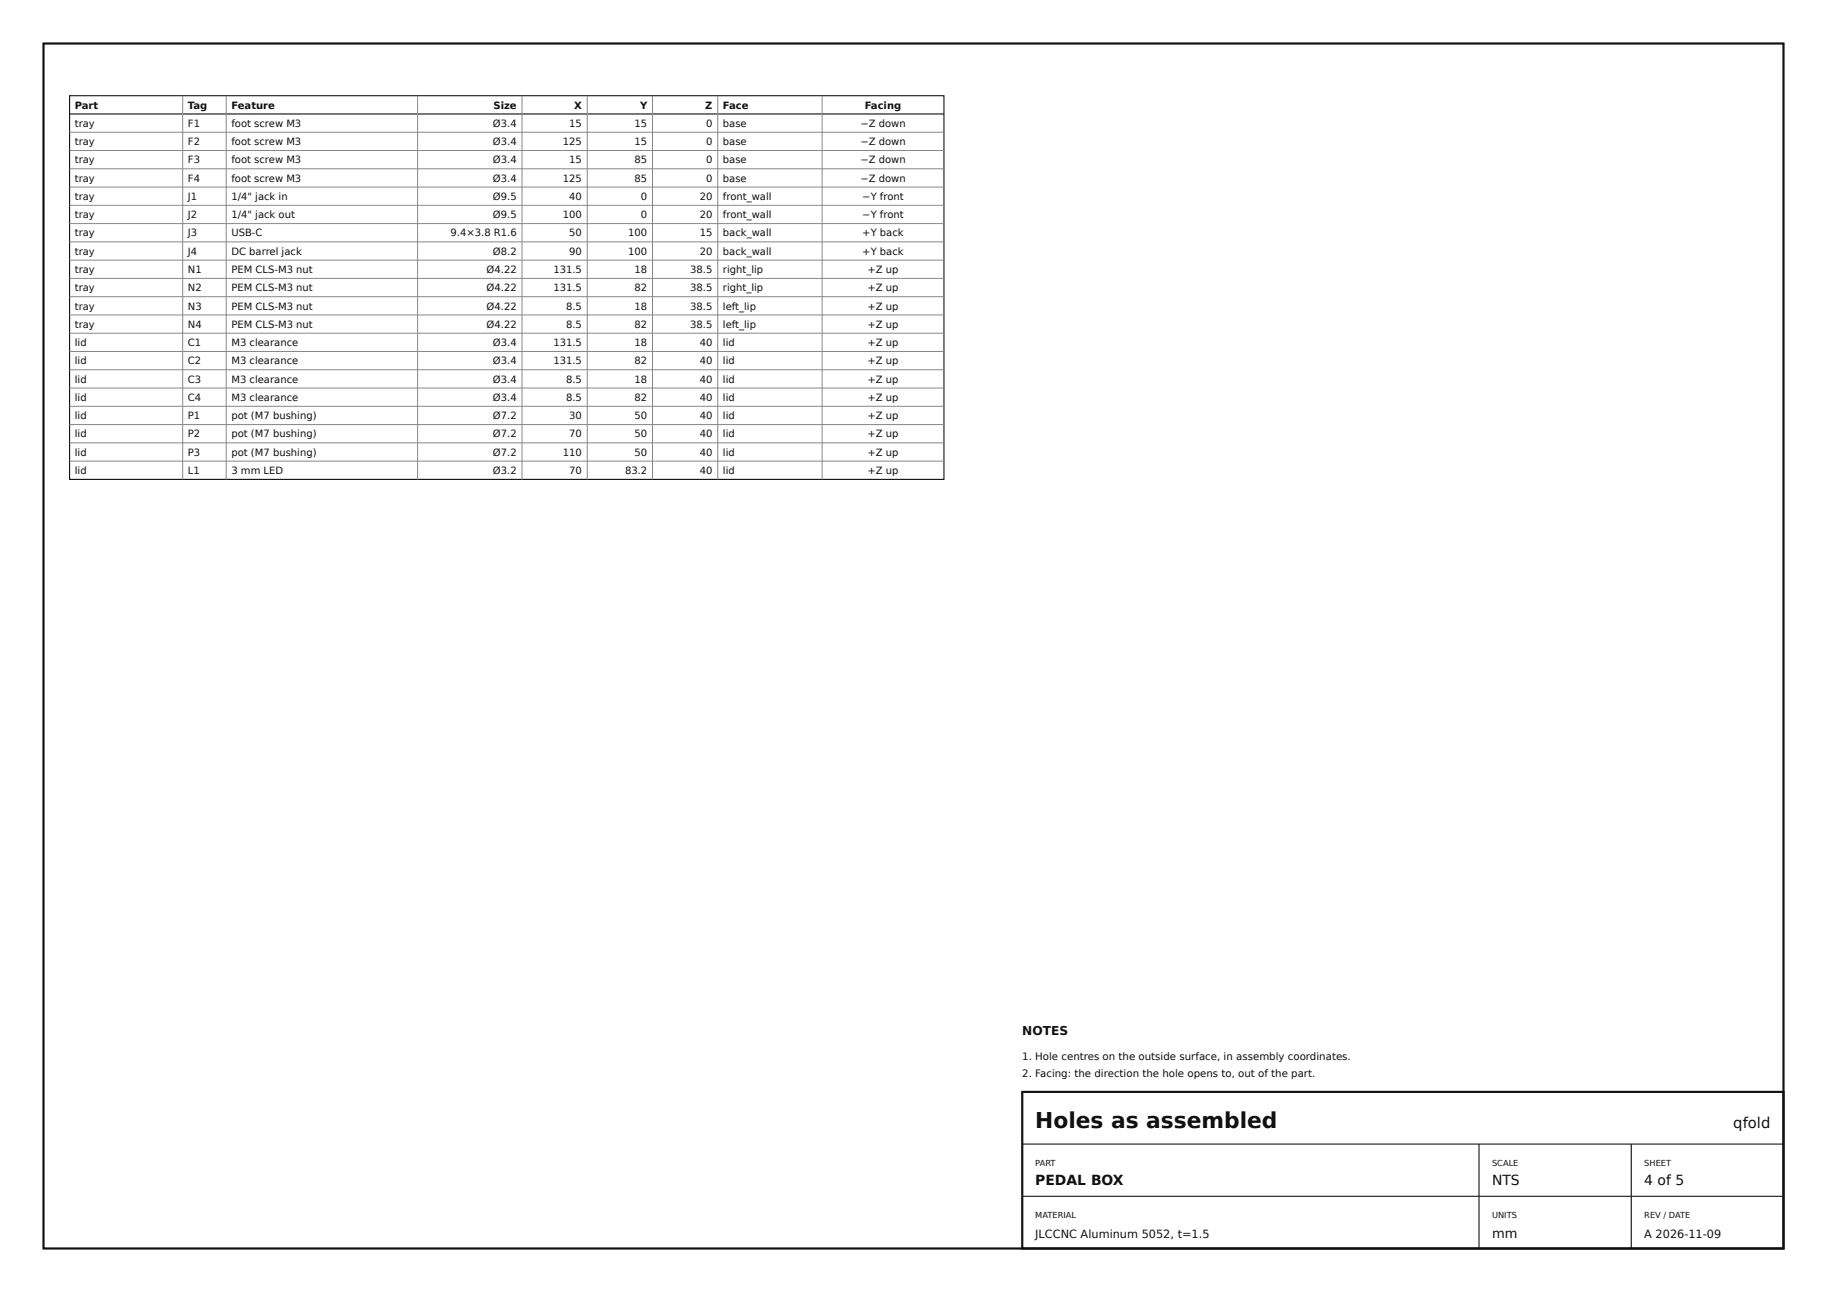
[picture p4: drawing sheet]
<svg xmlns="http://www.w3.org/2000/svg" width="420mm" height="297mm" viewBox="0 0 420 297" stroke-linecap="round" stroke-linejoin="round" font-family="sans-serif">
<defs><g id="words">
<text font-size="5" fill="#111" x="238" y="259.4">Holes as assembled</text>
<text font-size="3.4" fill="#111" x="398.5" y="259.4">qfold</text>
<g font-size="3.2" fill="#111">
<text x="238" y="272.5">PEDAL BOX</text>
<text x="343" y="272.5">NTS</text>
<text x="378" y="272.5">4 of 5</text>
</g>
<text font-size="3" fill="#111" x="343" y="284.5">mm</text>
<text font-size="2.8" fill="#111" x="235" y="238">NOTES</text>
<g font-size="2.6" fill="#111">
<text x="238" y="284.5">JLCCNC Aluminum 5052, t=1.5</text>
<text x="378" y="284.5">A 2026-11-09</text>
</g>
<g font-size="2.3" fill="#111">
<text x="17.2" y="24.9">Part</text>
<text x="17.2" y="29.1">tray</text>
<text x="43.2" y="24.9">Tag</text>
<text x="43.2" y="29.1">F1</text>
<text x="53.2" y="24.9">Feature</text>
<text x="53.2" y="29.1">foot screw M3</text>
<text x="113.3" y="29.1">Ø3.4</text>
<text x="113.5" y="24.9">Size</text>
<text x="130.9" y="29.1">15</text>
<text x="132" y="24.9">X</text>
<text x="145.9" y="29.1">15</text>
<text x="147.1" y="24.9">Y</text>
<text x="162.1" y="24.9">Z</text>
<text x="162.3" y="29.1">0</text>
<text x="166.2" y="24.9">Face</text>
<text x="166.2" y="29.1">base</text>
<text x="197.8" y="29.1">−Z down</text>
<text x="198.8" y="24.9">Facing</text>
<text x="17.2" y="33.4">tray</text>
<text x="43.2" y="33.4">F2</text>
<text x="53.2" y="33.4">foot screw M3</text>
<text x="113.3" y="33.4">Ø3.4</text>
<text x="129.4" y="33.4">125</text>
<text x="145.9" y="33.4">15</text>
<text x="162.3" y="33.4">0</text>
<text x="166.2" y="33.4">base</text>
<text x="197.8" y="33.4">−Z down</text>
<text x="17.2" y="37.6">tray</text>
<text x="17.2" y="41.8">tray</text>
<text x="43.2" y="37.6">F3</text>
<text x="43.2" y="41.8">F4</text>
<text x="53.2" y="37.6">foot screw M3</text>
<text x="53.2" y="41.8">foot screw M3</text>
<text x="113.3" y="37.6">Ø3.4</text>
<text x="113.3" y="41.8">Ø3.4</text>
<text x="129.4" y="41.8">125</text>
<text x="130.9" y="37.6">15</text>
<text x="145.9" y="37.6">85</text>
<text x="145.9" y="41.8">85</text>
<text x="162.3" y="37.6">0</text>
<text x="162.3" y="41.8">0</text>
<text x="166.2" y="37.6">base</text>
<text x="166.2" y="41.8">base</text>
<text x="197.8" y="37.6">−Z down</text>
<text x="197.8" y="41.8">−Z down</text>
<text x="17.2" y="45.9">tray</text>
<text x="43.2" y="45.9">J1</text>
<text x="53.2" y="45.9">1/4&quot; jack in</text>
<text x="113.3" y="45.9">Ø9.5</text>
<text x="130.9" y="45.9">40</text>
<text x="147.3" y="45.9">0</text>
<text x="160.9" y="45.9">20</text>
<text x="166.2" y="45.9">front_wall</text>
<text x="198.2" y="45.9">−Y front</text>
<text x="17.2" y="50.1">tray</text>
<text x="43.2" y="50.1">J2</text>
<text x="53.2" y="50.1">1/4&quot; jack out</text>
<text x="113.3" y="50.1">Ø9.5</text>
<text x="129.4" y="50.1">100</text>
<text x="147.3" y="50.1">0</text>
<text x="160.9" y="50.1">20</text>
<text x="166.2" y="50.1">front_wall</text>
<text x="198.2" y="50.1">−Y front</text>
<text x="17.2" y="54.3">tray</text>
<text x="17.2" y="58.6">tray</text>
<text x="43.2" y="54.3">J3</text>
<text x="43.2" y="58.6">J4</text>
<text x="53.2" y="54.3">USB-C</text>
<text x="53.2" y="58.6">DC barrel jack</text>
<text x="103.6" y="54.3">9.4×3.8 R1.6</text>
<text x="113.3" y="58.6">Ø8.2</text>
<text x="130.9" y="54.3">50</text>
<text x="130.9" y="58.6">90</text>
<text x="144.4" y="54.3">100</text>
<text x="144.4" y="58.6">100</text>
<text x="160.9" y="54.3">15</text>
<text x="160.9" y="58.6">20</text>
<text x="166.2" y="54.3">back_wall</text>
<text x="166.2" y="58.6">back_wall</text>
<text x="198.2" y="54.3">+Y back</text>
<text x="198.2" y="58.6">+Y back</text>
<text x="17.2" y="62.8">tray</text>
<text x="43.2" y="62.8">N1</text>
<text x="53.2" y="62.8">PEM CLS-M3 nut</text>
<text x="111.9" y="62.8">Ø4.22</text>
<text x="127.2" y="62.8">131.5</text>
<text x="145.9" y="62.8">18</text>
<text x="158.7" y="62.8">38.5</text>
<text x="166.2" y="62.8">right_lip</text>
<text x="199.4" y="62.8">+Z up</text>
<text x="17.2" y="66.9">tray</text>
<text x="17.2" y="71.1">tray</text>
<text x="43.2" y="66.9">N2</text>
<text x="43.2" y="71.1">N3</text>
<text x="53.2" y="66.9">PEM CLS-M3 nut</text>
<text x="53.2" y="71.1">PEM CLS-M3 nut</text>
<text x="111.9" y="66.9">Ø4.22</text>
<text x="111.9" y="71.1">Ø4.22</text>
<text x="127.2" y="66.9">131.5</text>
<text x="130.1" y="71.1">8.5</text>
<text x="145.9" y="66.9">82</text>
<text x="145.9" y="71.1">18</text>
<text x="158.7" y="66.9">38.5</text>
<text x="158.7" y="71.1">38.5</text>
<text x="166.2" y="66.9">right_lip</text>
<text x="166.2" y="71.1">left_lip</text>
<text x="199.4" y="66.9">+Z up</text>
<text x="199.4" y="71.1">+Z up</text>
<text x="17.2" y="75.3">tray</text>
<text x="43.2" y="75.3">N4</text>
<text x="53.2" y="75.3">PEM CLS-M3 nut</text>
<text x="111.9" y="75.3">Ø4.22</text>
<text x="130.1" y="75.3">8.5</text>
<text x="145.9" y="75.3">82</text>
<text x="158.7" y="75.3">38.5</text>
<text x="166.2" y="75.3">left_lip</text>
<text x="199.4" y="75.3">+Z up</text>
<text x="17.2" y="79.6">lid</text>
<text x="17.2" y="83.8">lid</text>
<text x="43.2" y="79.6">C1</text>
<text x="43.2" y="83.8">C2</text>
<text x="53.2" y="79.6">M3 clearance</text>
<text x="53.2" y="83.8">M3 clearance</text>
<text x="113.3" y="79.6">Ø3.4</text>
<text x="113.3" y="83.8">Ø3.4</text>
<text x="127.2" y="79.6">131.5</text>
<text x="127.2" y="83.8">131.5</text>
<text x="145.9" y="79.6">18</text>
<text x="145.9" y="83.8">82</text>
<text x="160.9" y="79.6">40</text>
<text x="160.9" y="83.8">40</text>
<text x="166.2" y="79.6">lid</text>
<text x="166.2" y="83.8">lid</text>
<text x="199.4" y="79.6">+Z up</text>
<text x="199.4" y="83.8">+Z up</text>
<text x="17.2" y="87.9">lid</text>
<text x="43.2" y="87.9">C3</text>
<text x="53.2" y="87.9">M3 clearance</text>
<text x="113.3" y="87.9">Ø3.4</text>
<text x="130.1" y="87.9">8.5</text>
<text x="145.9" y="87.9">18</text>
<text x="160.9" y="87.9">40</text>
<text x="166.2" y="87.9">lid</text>
<text x="199.4" y="87.9">+Z up</text>
<text x="17.2" y="92.1">lid</text>
<text x="43.2" y="92.1">C4</text>
<text x="53.2" y="92.1">M3 clearance</text>
<text x="113.3" y="92.1">Ø3.4</text>
<text x="130.1" y="92.1">8.5</text>
<text x="145.9" y="92.1">82</text>
<text x="160.9" y="92.1">40</text>
<text x="166.2" y="92.1">lid</text>
<text x="199.4" y="92.1">+Z up</text>
<text x="17.2" y="96.3">lid</text>
<text x="17.2" y="100.6">lid</text>
<text x="43.2" y="96.3">P1</text>
<text x="43.2" y="100.6">P2</text>
<text x="53.2" y="96.3">pot (M7 bushing)</text>
<text x="53.2" y="100.6">pot (M7 bushing)</text>
<text x="113.3" y="96.3">Ø7.2</text>
<text x="113.3" y="100.6">Ø7.2</text>
<text x="130.9" y="96.3">30</text>
<text x="130.9" y="100.6">70</text>
<text x="145.9" y="96.3">50</text>
<text x="145.9" y="100.6">50</text>
<text x="160.9" y="96.3">40</text>
<text x="160.9" y="100.6">40</text>
<text x="166.2" y="96.3">lid</text>
<text x="166.2" y="100.6">lid</text>
<text x="199.4" y="96.3">+Z up</text>
<text x="199.4" y="100.6">+Z up</text>
<text x="17.2" y="104.8">lid</text>
<text x="43.2" y="104.8">P3</text>
<text x="53.2" y="104.8">pot (M7 bushing)</text>
<text x="113.3" y="104.8">Ø7.2</text>
<text x="129.4" y="104.8">110</text>
<text x="145.9" y="104.8">50</text>
<text x="160.9" y="104.8">40</text>
<text x="166.2" y="104.8">lid</text>
<text x="199.4" y="104.8">+Z up</text>
<text x="17.2" y="109">lid</text>
<text x="43.2" y="109">L1</text>
<text x="53.2" y="109">3 mm LED</text>
<text x="113.3" y="109">Ø3.2</text>
<text x="130.9" y="109">70</text>
<text x="143.7" y="109">83.2</text>
<text x="160.9" y="109">40</text>
<text x="166.2" y="109">lid</text>
<text x="199.4" y="109">+Z up</text>
<text x="235" y="243.6">1. Hole centres on the outside surface, in assembly coordinates.</text>
<text x="235" y="247.6">2. Facing: the direction the hole opens to, out of the part.</text>
</g>
<g font-size="1.9" fill="#111">
<text x="238" y="268">PART</text>
<text x="343" y="268">SCALE</text>
<text x="378" y="268">SHEET</text>
<text x="238" y="280">MATERIAL</text>
<text x="343" y="280">UNITS</text>
<text x="378" y="280">REV / DATE</text>
</g>
</g></defs>
<path d="M10 10h400v277h-400zM235 251h175v36h-175z" fill="none" stroke="#111" stroke-width=".5"/>
<path d="M16 22h201v88.2h-201zM16 26.2h201M235 263h175M235 275h175M340 263v24M375 263v24" fill="none" stroke="#111" stroke-width=".25"/>
<g fill="none" stroke="#888" stroke-width=".23">
<path d="M16 30.4h201M16 34.6h201M16 38.8h201M42 22v88.2M52 22v88.2M96 22v88.2M120 22v88.2M135 22v88.2M150 22v88.2M165 22v88.2M189 22v88.2M16 43h201"/>
<path d="M16 47.2h201M16 51.4h201M16 55.6h201M16 59.8h201M16 64h201M16 68.2h201M16 72.4h201M16 76.6h201M16 80.8h201M16 85h201M16 89.2h201M16 93.4h201"/>
<path d="M16 97.6h201M16 101.8h201M16 106h201"/>
</g>
<use href="#words"/>
</svg>
